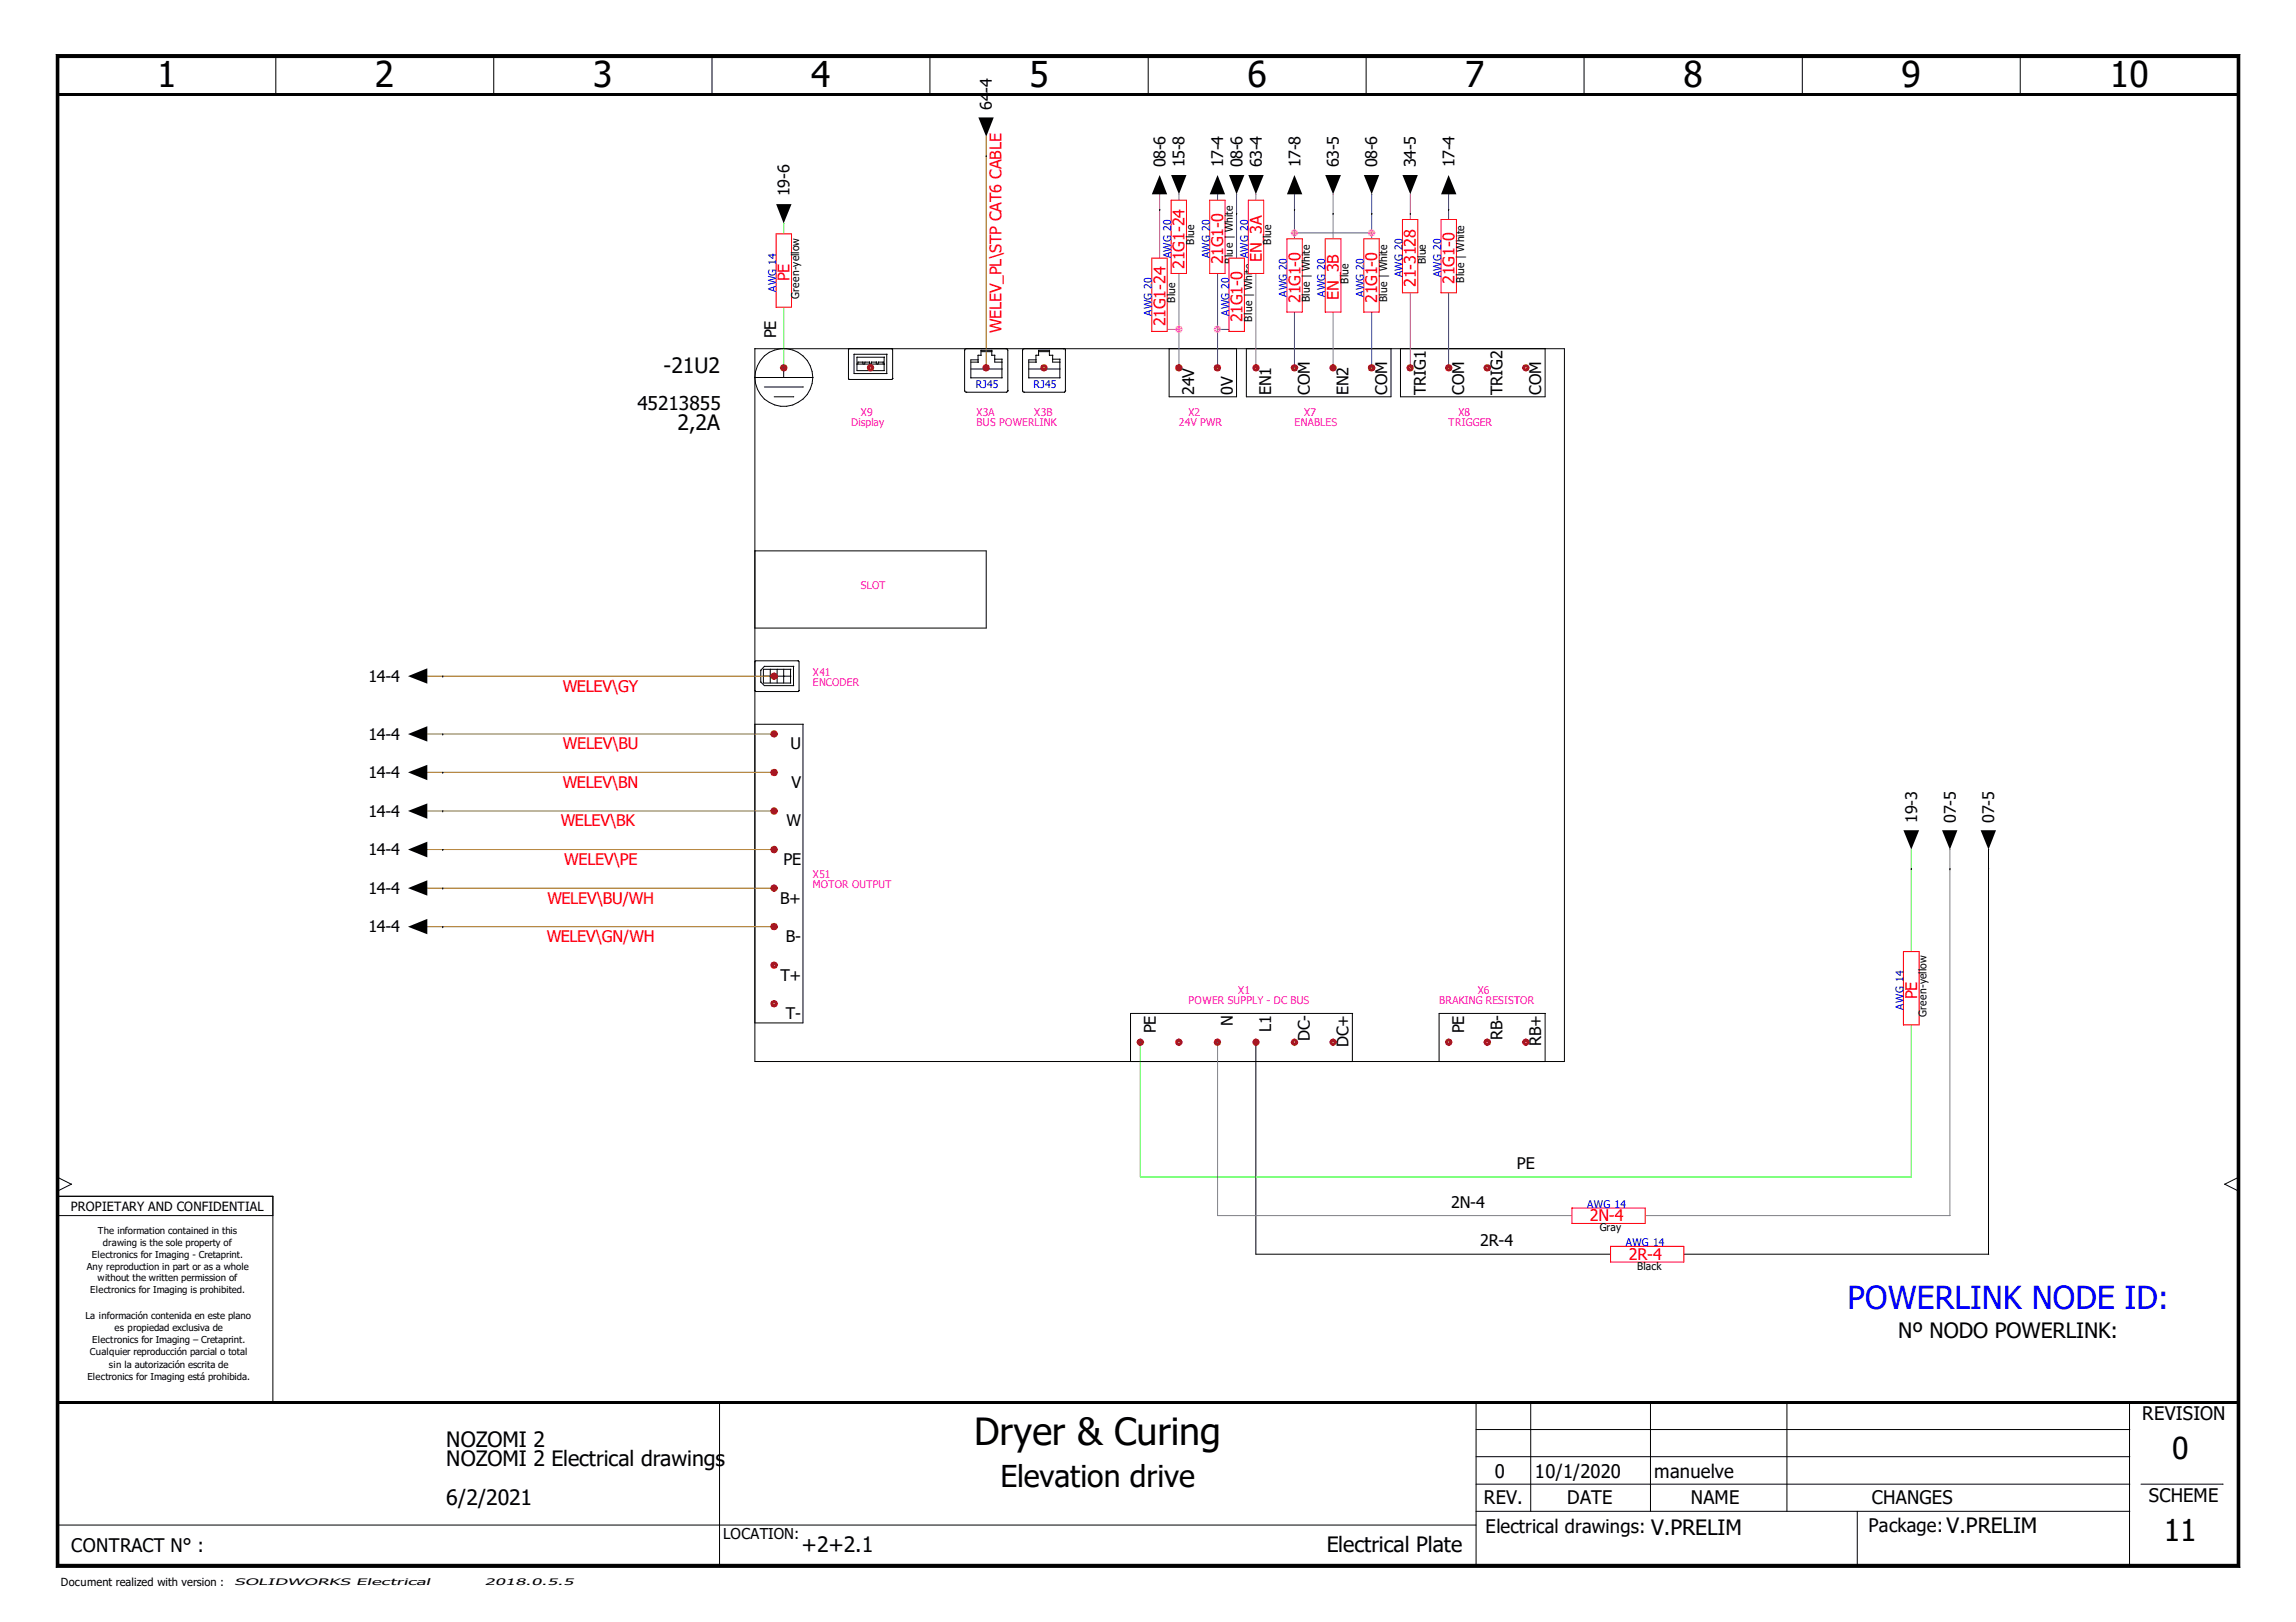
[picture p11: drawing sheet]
<svg xmlns="http://www.w3.org/2000/svg" width="297mm" height="210mm" viewBox="0 0 297 210" stroke-linecap="round" stroke-linejoin="round" font-family="sans-serif">
<defs><g id="words">
<text font-size="4.8" x="126" y="187">Dryer &amp; Curing</text>
<g font-size="4.6">
<text x="20.3" y="11.3">1</text>
<text x="48.5" y="11.3">2</text>
<text x="76.7" y="11.3">3</text>
<text x="104.9" y="11.3">4</text>
<text x="133.2" y="11.3">5</text>
<text x="161.4" y="11.3">6</text>
<text x="189.6" y="11.3">7</text>
<text x="217.8" y="11.3">8</text>
<text x="246" y="11.3">9</text>
<text x="273" y="11.3">10</text>
</g>
<text font-size="4.1" fill="#00f" x="239" y="169.5">POWERLINK NODE ID:</text>
<g font-size="3.9">
<text x="281" y="188.8">0</text>
<text x="129.5" y="192.4">Elevation drive</text>
<text x="279.9" y="199.4">11</text>
</g>
<g font-size="2.7">
<text x="85.8" y="48.2">-21U2</text>
<text x="87.7" y="55.7">2,2A</text>
<text x="245.6" y="173.1">Nº NODO POWERLINK:</text>
<text x="57.7" y="187.2">NOZOMI 2</text>
<text x="57.7" y="189.7">NOZOMI 2 Electrical drawings</text>
<text x="57.7" y="194.7">6/2/2021</text>
<text x="103.7" y="200.9">+2+2.1</text>
<text x="171.7" y="200.9">Electrical Plate</text>
</g>
<text font-size="2.5" x="82.5" y="53">45213855</text>
<g font-size="2.4">
<text x="277.2" y="183.8">REVISION</text>
<text x="193.4" y="191.3">0</text>
<text x="198.6" y="191.3">10/1/2020</text>
<text x="214" y="191.3">manuelve</text>
<text x="192" y="194.7">REV.</text>
<text x="202.7" y="194.7">DATE</text>
<text x="218.7" y="194.7">NAME</text>
<text x="242.1" y="194.7">CHANGES</text>
<text x="278" y="194.4">SCHEME</text>
<text x="9.2" y="200.9">CONTRACT N° :</text>
<text x="192.2" y="198.3">Electrical drawings: V.PRELIM</text>
<text x="241.7" y="198.2">Package:V.PRELIM</text>
</g>
<g font-size="2.1">
<text x="128.3" y="14.2" transform="rotate(-90 128.3 14.2)">64-4</text>
<text x="150.8" y="21.7" transform="rotate(-90 150.8 21.7)">08-6</text>
<text x="153.2" y="21.7" transform="rotate(-90 153.2 21.7)">15-8</text>
<text x="158.2" y="21.7" transform="rotate(-90 158.2 21.7)">17-4</text>
<text x="160.7" y="21.7" transform="rotate(-90 160.7 21.7)">08-6</text>
<text x="163.2" y="21.7" transform="rotate(-90 163.2 21.7)">63-4</text>
<text x="168.2" y="21.7" transform="rotate(-90 168.2 21.7)">17-8</text>
<text x="173.2" y="21.7" transform="rotate(-90 173.2 21.7)">63-5</text>
<text x="178.2" y="21.7" transform="rotate(-90 178.2 21.7)">08-6</text>
<text x="183.2" y="21.7" transform="rotate(-90 183.2 21.7)">34-5</text>
<text x="188.2" y="21.7" transform="rotate(-90 188.2 21.7)">17-4</text>
<text x="102.1" y="25.4" transform="rotate(-90 102.1 25.4)">19-6</text>
<text x="100.4" y="43.8" transform="rotate(-90 100.4 43.8)">PE</text>
<text x="154.5" y="51.1" transform="rotate(-90 154.5 51.1)">24V</text>
<text x="159.5" y="51.1" transform="rotate(-90 159.5 51.1)">0V</text>
<text x="164.5" y="51.1" transform="rotate(-90 164.5 51.1)">EN1</text>
<text x="169.5" y="51.1" transform="rotate(-90 169.5 51.1)">COM</text>
<text x="174.5" y="51.1" transform="rotate(-90 174.5 51.1)">EN2</text>
<text x="179.4" y="51.1" transform="rotate(-90 179.4 51.1)">COM</text>
<text x="184.4" y="51.1" transform="rotate(-90 184.4 51.1)">TRIG1</text>
<text x="189.4" y="51.1" transform="rotate(-90 189.4 51.1)">COM</text>
<text x="194.4" y="51.1" transform="rotate(-90 194.4 51.1)">TRIG2</text>
<text x="199.4" y="51.1" transform="rotate(-90 199.4 51.1)">COM</text>
<text x="47.7" y="88.3">14-4</text>
<text x="47.7" y="95.7">14-4</text>
<text x="47.7" y="100.7">14-4</text>
<text x="102.3" y="97">U</text>
<text x="102.4" y="102">V</text>
<text x="47.7" y="105.7">14-4</text>
<text x="101.8" y="106.9">W</text>
<text x="248" y="106.5" transform="rotate(-90 248 106.5)">19-3</text>
<text x="253" y="106.5" transform="rotate(-90 253 106.5)">07-5</text>
<text x="258" y="106.5" transform="rotate(-90 258 106.5)">07-5</text>
<text x="47.7" y="110.7">14-4</text>
<text x="101.3" y="111.9">PE</text>
<text x="47.7" y="115.7">14-4</text>
<text x="100.9" y="116.9">B+</text>
<text x="47.7" y="120.6">14-4</text>
<text x="101.7" y="121.9">B-</text>
<text x="101" y="126.9">T+</text>
<text x="101.7" y="131.9">T-</text>
<text x="149.5" y="133.7" transform="rotate(-90 149.5 133.7)">PE</text>
<text x="159.5" y="132.8" transform="rotate(-90 159.5 132.8)">N</text>
<text x="164.5" y="133.5" transform="rotate(-90 164.5 133.5)">L1</text>
<text x="169.5" y="134.7" transform="rotate(-90 169.5 134.7)">DC-</text>
<text x="174.5" y="135.5" transform="rotate(-90 174.5 135.5)">DC+</text>
<text x="189.4" y="133.7" transform="rotate(-90 189.4 133.7)">PE</text>
<text x="194.4" y="134.6" transform="rotate(-90 194.4 134.6)">RB-</text>
<text x="199.4" y="135.4" transform="rotate(-90 199.4 135.4)">RB+</text>
<text x="196.3" y="151.3">PE</text>
<text x="187.7" y="156.3">2N-4</text>
<text x="191.5" y="161.3">2R-4</text>
</g>
<g font-size="2.1" fill="#f00">
<text x="153.2" y="34.8" transform="rotate(-90 153.2 34.8)">21G1-24</text>
<text x="158.2" y="34.2" transform="rotate(-90 158.2 34.2)">21G1-0</text>
<text x="163.2" y="33.9" transform="rotate(-90 163.2 33.9)">EN_3A</text>
<text x="102.1" y="36.4" transform="rotate(-90 102.1 36.4)">PE</text>
<text x="160.7" y="41.7" transform="rotate(-90 160.7 41.7)">21G1-0</text>
<text x="168.2" y="39.2" transform="rotate(-90 168.2 39.2)">21G1-0</text>
<text x="173.2" y="38.9" transform="rotate(-90 173.2 38.9)">EN_3B</text>
<text x="178.2" y="39.2" transform="rotate(-90 178.2 39.2)">21G1-0</text>
<text x="183.2" y="37.1" transform="rotate(-90 183.2 37.1)">21-3128</text>
<text x="188.2" y="36.7" transform="rotate(-90 188.2 36.7)">21G1-0</text>
<text x="129.6" y="43.1" transform="rotate(-90 129.6 43.1)">WELEV_PL\STP CAT6 CABLE</text>
<text x="150.8" y="42.2" transform="rotate(-90 150.8 42.2)">21G1-24</text>
<text x="72.8" y="89.5">WELEV\GY</text>
<text x="72.8" y="102">WELEV\BN</text>
<text x="72.8" y="97">WELEV\BU</text>
<text x="72.6" y="106.9">WELEV\BK</text>
<text x="73" y="111.9">WELEV\PE</text>
<text x="70.8" y="116.9">WELEV\BU/WH</text>
<text x="70.7" y="121.9">WELEV\GN/WH</text>
<text x="248" y="129.3" transform="rotate(-90 248 129.3)">PE</text>
<text x="205.7" y="158.1">2N-4</text>
<text x="210.7" y="163.1">2R-4</text>
</g>
<text font-size="1.9" x="93.6" y="199.2">LOCATION:</text>
<text font-size="1.6" x="9.2" y="156.7">PROPIETARY AND CONFIDENTIAL</text>
<g font-size="1.4" fill="#00f">
<text x="151.5" y="33.4" transform="rotate(-90 151.5 33.4)">AWG 20</text>
<text x="156.5" y="33.4" transform="rotate(-90 156.5 33.4)">AWG 20</text>
<text x="161.5" y="33.4" transform="rotate(-90 161.5 33.4)">AWG 20</text>
<text x="181.4" y="35.9" transform="rotate(-90 181.4 35.9)">AWG 20</text>
<text x="186.4" y="35.9" transform="rotate(-90 186.4 35.9)">AWG 20</text>
<text x="100.4" y="37.8" transform="rotate(-90 100.4 37.8)">AWG 14</text>
<text x="149" y="40.9" transform="rotate(-90 149 40.9)">AWG 20</text>
<text x="159" y="40.9" transform="rotate(-90 159 40.9)">AWG 20</text>
<text x="166.5" y="38.4" transform="rotate(-90 166.5 38.4)">AWG 20</text>
<text x="171.4" y="38.4" transform="rotate(-90 171.4 38.4)">AWG 20</text>
<text x="176.4" y="38.4" transform="rotate(-90 176.4 38.4)">AWG 20</text>
<text x="126.2" y="50.2">RJ45</text>
<text x="133.7" y="50.2">RJ45</text>
<text x="246.2" y="130.6" transform="rotate(-90 246.2 130.6)">AWG 14</text>
<text x="205.4" y="156.3">AWG 14</text>
<text x="210.4" y="161.3">AWG 14</text>
</g>
<g font-size="1.4">
<text x="154.5" y="31.7" transform="rotate(-90 154.5 31.7)">Blue</text>
<text x="159.5" y="34.1" transform="rotate(-90 159.5 34.1)">Blue | White</text>
<text x="164.5" y="31.7" transform="rotate(-90 164.5 31.7)">Blue</text>
<text x="184.4" y="34.2" transform="rotate(-90 184.4 34.2)">Blue</text>
<text x="103.4" y="38.7" transform="rotate(-90 103.4 38.7)">Green-yellow</text>
<text x="152" y="39.2" transform="rotate(-90 152 39.2)">Blue</text>
<text x="162" y="41.6" transform="rotate(-90 162 41.6)">Blue | White</text>
<text x="169.5" y="39.1" transform="rotate(-90 169.5 39.1)">Blue | White</text>
<text x="174.5" y="36.7" transform="rotate(-90 174.5 36.7)">Blue</text>
<text x="179.4" y="39.1" transform="rotate(-90 179.4 39.1)">Blue | White</text>
<text x="189.4" y="36.6" transform="rotate(-90 189.4 36.6)">Blue | White</text>
<text x="249.3" y="131.6" transform="rotate(-90 249.3 131.6)">Green-yellow</text>
<text x="207" y="159.3">Gray</text>
<text x="211.8" y="164.3">Black</text>
<text x="7.9" y="205.2">Document realized with version :</text>
</g>
<g font-size="1.4" fill="#f0f">
<text x="111.4" y="53.8">X9</text>
<text x="126.3" y="53.8">X3A</text>
<text x="133.8" y="53.8">X3B</text>
<text x="153.8" y="53.8">X2</text>
<text x="168.7" y="53.8">X7</text>
<text x="188.7" y="53.8">X8</text>
<text x="110.1" y="55.1">Display</text>
<text x="126.3" y="55.1">BUS POWERLINK</text>
<text x="152.5" y="55.1">24V PWR</text>
<text x="167.5" y="55.1">ENABLES</text>
<text x="187.4" y="55.1">TRIGGER</text>
<text x="111.4" y="76.3">SLOT</text>
<text x="105.2" y="88.7">ENCODER</text>
<text x="105.2" y="87.5">X41</text>
<text x="105.2" y="113.7">X51</text>
<text x="105.2" y="114.9">MOTOR OUTPUT</text>
<text x="153.8" y="129.9">POWER SUPPLY - DC BUS</text>
<text x="160.2" y="128.7">X1</text>
<text x="186.2" y="129.9">BRAKING RESISTOR</text>
<text x="191.2" y="128.7">X6</text>
</g>
<g font-size="1.2">
<text x="12.7" y="159.7">The information contained in this</text>
<text x="13.3" y="161.2">drawing is the sole property of</text>
<text x="11.2" y="164.3">Any reproduction in part or as a whole</text>
<text x="11.7" y="167.4">Electronics for Imaging is prohibited.</text>
<text x="11.9" y="162.8">Electronics for Imaging - Cretaprint.</text>
<text x="12.6" y="165.8">without the written permission of</text>
<text x="11" y="170.7">La información contenida en este plano</text>
<text x="11.9" y="173.8">Electronics for Imaging – Cretaprint.</text>
<text x="14.8" y="172.3">es propiedad exclusiva de</text>
<text x="11.3" y="178.6">Electronics for Imaging está prohibida.</text>
<text x="11.6" y="175.4">Cualquier reproducción parcial o total</text>
<text x="14.1" y="177">sin la autorización escrita de</text>
<text x="30.3" y="205.1">SOLIDWORKS Electrical</text>
<text x="62.7" y="205.1">2018.0.5.5</text>
</g>
</g></defs>
<path d="M.1 0h296.8v209.8h-296.8z" fill="none" stroke="#fff" stroke-width=".13"/>
<g fill="none" stroke="#000" stroke-width=".13">
<path d="M7.3 7.1l.3 .4zM7.3 7.1h282.5zM7.3 7.1v195.7zM7.3 7.1h282.5v195.7h-282.5zM7.6 7.5h281.8zM7.6 7.5v194.9zM7.6 7.5h281.8v194.9h-281.8zM35.7 7.2v5M63.9 7.2v5M92.2 7.2l-.1 5M120.4 7.2l-.1 5M148.6 7.2l-.1 5"/>
<path d="M176.8 7.2l-.1 5M205 7.2l-.1 5M233.2 7.2v5M261.4 7.2v5M289.4 7.5v194.9zM289.8 7.1l-.4 .4zM289.8 7.1v195.7zM101.4 31.4h.1M127.6 20.2h.1M150 27.1h.1M152.5 27.6h.1M157.5 27.1h.1"/>
<path d="M160 27.6h.1M162.5 27.6h.1M167.5 27.1h.1M172.5 27.6h.1M177.5 27.6h.1M182.5 27.6h.1M187.4 27.1h.1M97.7 45.1h104.7v92.3h-104.7zM97.7 48.9h7.5M98.9 50.1h5M100.2 51.4h2.5M101 45.1a3.7 3.7 0 0 0-3.3 3.8"/>
<path d="M101.4 47.6v1.3M101.8 45.1a3.7 3.7 0 0 1 3.3 4 3.7 3.7 0 0 1-3.8 3.5 3.7 3.7 0 0 1-3.6-3.7M109.8 49h.1M109.8 45.1v4h5.6M109.8 45.3h.1M110.9 47.1h3.5M111.6 46.9v.2M111.7 46.9h-.7v.2M112.5 46.9v.2M112.5 46.9h-.6v.2M113.4 46.9v.2M113.4 46.9h-.7v.2"/>
<path d="M114.3 46.9v.2M114.3 46.9h-.7v.2M114.4 46.2v1.8M114.4 46.2h-3.5v1.8h3.5M114.7 45.8v2.5M114.8 45.8h-4.3v2.5h4.3M115.4 45.1l.1 3.9M115.5 49h.1M115.5 49l-.1 .1M124.8 50.6h.1M124.8 45.3h.1M124.8 45.3v5.3"/>
<path d="M124.8 50.6l.2 .2M125 50.8h5.3M125 45.1l-.2 .2M125.6 46.9h1M125.6 47.8h4.1M126.6 46.6h-1v2.3h4.1M126.9 45.5h1.5M127 46h-.5v.9M128.3 45.3v.7h.4M128.4 45.3h-1.5v.7M128.7 46.5h1M128.7 46v.9h1"/>
<path d="M129.6 46.5v2.4M130.3 45.1l.1 .2M130.4 45.3v5.3M130.4 50.5l-.2 .3M132.3 50.6h.1M132.3 50.6l.2 .2h5.2M132.3 45.3v5.3M132.3 45.3h.1M132.5 45.1l-.2 .2M133.1 46.9h1M133.1 47.8h4.1M134.1 46.6h-1v2.3h4.1"/>
<path d="M134.4 45.5h1.4M134.4 46h-.4v.9M135.8 45.3v.7h.4M135.8 45.3h-1.4v.7M136.2 46.5h1M136.2 46v.9h1M137.1 46.5v2.4M137.7 45.1l.1 .1 .1 5.4M137.9 50.5l-.2 .3M151.3 45.1v6.3h8.7v-6.3M161.2 45.1v6.3h18.8v-6.3M181.2 45.1v6.3h18.7v-6.3"/>
<path d="M97.7 71.3h29.9v10h-29.9M57.3 95h.1M57.3 99.9h.1M57.3 87.5h.1M97.7 93.7h6.2M97.7 89.4l.1 .1h5.5M98.4 88.3l.5 .4h3.8M98.4 86.7v1.6M98.4 86.7h.1M98.4 88.3h.1M98.8 87.5h3.5M99.6 86.6v1.8"/>
<path d="M100.5 86.6v1.8M101.4 86.6v1.8M102.3 86.6v1.8M102.3 86.6h-3.5v1.8h3.5M102.7 86.2v2.5M102.7 86.2h-3.8l-.5 .5M103.2 85.5l.2 .1v3.8M103.3 85.5h-5.5l-.1 .1M103.4 89.4h.1M103.4 89.4l-.2 .1M103.9 93.7v38.7h-6.2M57.3 104.9h.1"/>
<path d="M57.3 109.9h.1M57.3 114.9h.1M57.3 119.9h.1M247.3 112.4h.1M252.3 112.4h.1M257.3 112.4h.1M257.3 109.9v52.4M162.5 134.9v27.4h94.8M175 131.1v6.3M175 131.1h-28.7v6.3M199.9 131.1v6.3M199.9 131.1h-13.7v6.3"/>
<path d="M7.4 152.4l1.8 .8M7.4 154.8h27.9v26.7h-27.9zM7.4 157.3h27.9M9.2 153.2l-1.7 .9M9.2 153.2h.1M287.8 153.2l1.8 .9M287.8 153.2h.1M289.6 152.4l-1.8 .8M7.4 197.4h183.6M93.1 181.5v21.1M191 195.6h84.5M191 192.1h84.5"/>
<path d="M191 188.5h84.5M191 185h84.5M191 181.5v21.1M198.1 181.5l-.1 14.1M213.6 181.5l-.1 14.1M231.2 181.5v14.1M240.3 195.6v7M275.5 181.5v21.1M277 192.1h10.6M7.3 202.8h282.5zM7.6 202.4l-.3 .4zM7.6 202.4h281.8z"/>
<path d="M289.4 202.4l.4 .4z"/>
</g>
<path d="M7.3 7.3h282.5M7.3 202.6h282.5" fill="none" stroke="#000" stroke-width=".38"/>
<g fill="#000">
<path d="M7.3 7.1l.3 .4zM289.8 7.1l-.4 .4zM7.6 202.4l-.3 .4zM289.4 202.4l.4 .4z"/>
<path d="M126.6 15.2h2l-1 2.5z" fill-rule="evenodd"/>
<path d="M100.4 26.4h2l-1 2.5z" fill-rule="evenodd"/>
<path d="M150 22.6l1 2.5h-2z" fill-rule="evenodd"/>
<path d="M151.5 22.6h2l-1 2.5z" fill-rule="evenodd"/>
<path d="M157.5 22.6l1 2.5h-2z" fill-rule="evenodd"/>
<path d="M159 22.6h2l-1 2.5z" fill-rule="evenodd"/>
<path d="M161.5 22.6h2l-1 2.5z" fill-rule="evenodd"/>
<path d="M167.5 22.6l1 2.5h-2z" fill-rule="evenodd"/>
<path d="M171.4 22.6h2.1l-1 2.5z" fill-rule="evenodd"/>
<path d="M176.4 22.6h2l-.9 2.5z" fill-rule="evenodd"/>
<path d="M181.4 22.6h2l-.9 2.5z" fill-rule="evenodd"/>
<path d="M187.4 22.6l1 2.5h-2z" fill-rule="evenodd"/>
<path d="M52.8 95l2.5-1v2z" fill-rule="evenodd"/>
<path d="M52.8 87.5l2.5-1v2z" fill-rule="evenodd"/>
<path d="M52.8 99.9l2.5-.9v2z" fill-rule="evenodd"/>
<path d="M52.8 104.9l2.5-.9v2z" fill-rule="evenodd"/>
<path d="M52.8 109.9l2.5-1v2.1z" fill-rule="evenodd"/>
<path d="M52.8 114.9l2.5-1v2z" fill-rule="evenodd"/>
<path d="M246.2 107.4h2.1l-1 2.5z" fill-rule="evenodd"/>
<path d="M251.2 107.4h2l-.9 2.5z" fill-rule="evenodd"/>
<path d="M256.2 107.4h2l-.9 2.5z" fill-rule="evenodd"/>
<path d="M52.8 119.9l2.5-1v2z" fill-rule="evenodd"/>
</g>
<path d="M7.4 7.1v195.7M7.4 12.2h282.2M289.6 7.1v195.7M7.4 181.5h282.2" fill="none" stroke="#000" stroke-width=".34"/>
<path d="M157.6 25.1l-.1 22.5M160 25.1v17.5M167.5 30.1h10M167.5 25.1v22.5M177.5 25.1v22.5M187.4 25.1v22.5M157.5 42.6h2.5" fill="none" stroke="#3f5f7f" stroke-width=".13"/>
<path d="M150.1 25.1l-.1 17.5h2.6M152.6 25.1l-.1 22.5M162.5 25.1v22.5M172.5 25.1v22.5M182.5 25.1v22.5" fill="none" stroke="#a552a5" stroke-width=".13"/>
<path d="M127.6 17.7v29.9M55.3 95h44.9M55.3 99.9h44.9M55.3 87.5h44.9M55.3 104.9h44.9M55.3 109.9h44.9M55.3 114.9h44.9M55.3 119.9h44.9" fill="none" stroke="#a57b00" stroke-width=".13"/>
<path d="M101.4 28.9v18.7M247.3 109.9v42.4M147.6 134.9l-.1 17.4h99.8" fill="none" stroke="#0f0" stroke-width=".13"/>
<path d="M252.3 109.9v47.4M157.6 134.9l-.1 22.4h94.8" fill="none" stroke="#808080" stroke-width=".13"/>
<path d="M100.4 30.3h2v9.5h-2z" fill-rule="evenodd" fill="#fff"/>
<path d="M100.4 30.3h2v9.5h-2z" fill="none" stroke="#f00" stroke-width=".13"/>
<path d="M246.2 123.1h2.1v9.5h-2.1z" fill-rule="evenodd" fill="#fff"/>
<path d="M246.2 123.1h2.1v9.5h-2.1z" fill="none" stroke="#f00" stroke-width=".13"/>
<path d="M149 33.4h2v9.5h-2z" fill-rule="evenodd" fill="#fff"/>
<path d="M149 33.4h2v9.5h-2z" fill="none" stroke="#f00" stroke-width=".13"/>
<path d="M151.5 25.9h2v9.5h-2z" fill-rule="evenodd" fill="#fff"/>
<path d="M151.5 25.9h2v9.5h-2z" fill="none" stroke="#f00" stroke-width=".13"/>
<path d="M208.4 161.3h9.4v2h-9.4z" fill-rule="evenodd" fill="#fff"/>
<path d="M208.4 161.3h9.4v2h-9.4z" fill="none" stroke="#f00" stroke-width=".13"/>
<path d="M203.4 156.3h9.4v2h-9.4z" fill-rule="evenodd" fill="#fff"/>
<path d="M203.4 156.3h9.4v2h-9.4z" fill="none" stroke="#f00" stroke-width=".13"/>
<path d="M156.5 25.9h2v9.5h-2z" fill-rule="evenodd" fill="#fff"/>
<path d="M156.5 25.9h2v9.5h-2z" fill="none" stroke="#f00" stroke-width=".13"/>
<path d="M159 33.4h2v9.5h-2z" fill-rule="evenodd" fill="#fff"/>
<path d="M159 33.4h2v9.5h-2z" fill="none" stroke="#f00" stroke-width=".13"/>
<path d="M166.5 30.9h2v9.5h-2z" fill-rule="evenodd" fill="#fff"/>
<path d="M166.5 30.9h2v9.5h-2z" fill="none" stroke="#f00" stroke-width=".13"/>
<path d="M176.4 30.9h2v9.5h-2z" fill-rule="evenodd" fill="#fff"/>
<path d="M176.4 30.9h2v9.5h-2z" fill="none" stroke="#f00" stroke-width=".13"/>
<path d="M181.4 28.4h2v9.5h-2z" fill-rule="evenodd" fill="#fff"/>
<path d="M181.4 28.4h2v9.5h-2z" fill="none" stroke="#f00" stroke-width=".13"/>
<path d="M161.5 25.9h2v9.5h-2z" fill-rule="evenodd" fill="#fff"/>
<path d="M161.5 25.9h2v9.5h-2z" fill="none" stroke="#f00" stroke-width=".13"/>
<path d="M171.4 30.9h2.1v9.5h-2.1z" fill-rule="evenodd" fill="#fff"/>
<path d="M171.4 30.9h2.1v9.5h-2.1z" fill="none" stroke="#f00" stroke-width=".13"/>
<path d="M186.4 28.4h2v9.5h-2z" fill-rule="evenodd" fill="#fff"/>
<path d="M186.4 28.4h2v9.5h-2z" fill="none" stroke="#f00" stroke-width=".13"/>
<g fill="#a50000">
<path d="M197.1 47.2l.3 .4h-.5z"/>
<path d="M192.1 47.2l.3 .4h-.5z"/>
<path d="M187.1 47.2l.3 .4h-.5z"/>
<path d="M187.4 47.6v.5l-.3-.1z"/>
<path d="M182.5 47.1l.3 .1-.3 .4z"/>
<path d="M182.1 47.2l.3 .4h-.5z"/>
<path d="M177.1 47.2l.3 .4h-.5z"/>
<path d="M197.4 134.8l.3-.3 .2 .4z" fill-rule="evenodd"/>
<path d="M197.4 134.4l.3 .1-.3 .3z" fill-rule="evenodd"/>
<path d="M197.1 134.5l.3-.1v.4z" fill-rule="evenodd"/>
<path d="M197.1 134.5l.3 .4h-.5z" fill-rule="evenodd"/>
<path d="M196.9 134.9h.5l-.3 .3z" fill-rule="evenodd"/>
<path d="M197.4 134.9v.5l-.3-.2z" fill-rule="evenodd"/>
<path d="M197.4 134.9l.3 .3-.3 .2z" fill-rule="evenodd"/>
<path d="M197.4 134.9h.5l-.2 .3z" fill-rule="evenodd"/>
<path d="M197.7 47.2l.2 .4h-.5z" fill-rule="evenodd"/>
<path d="M197.4 47.1l.3 .1-.3 .4z" fill-rule="evenodd"/>
<path d="M197.1 47.2l.3-.1v.4z" fill-rule="evenodd"/>
<path d="M196.9 47.6h.5l-.3 .4z" fill-rule="evenodd"/>
<path d="M197.4 47.6v.5l-.3-.1z" fill-rule="evenodd"/>
<path d="M197.4 47.7l.3 .3-.3 .1z" fill-rule="evenodd"/>
<path d="M197.4 47.6h.5l-.2 .4z" fill-rule="evenodd"/>
<path d="M192.4 134.8l.4-.3 .1 .4z" fill-rule="evenodd"/>
<path d="M192.4 134.4l.4 .1-.4 .3z" fill-rule="evenodd"/>
<path d="M192.1 134.5l.3-.1v.4z" fill-rule="evenodd"/>
<path d="M192.1 134.5l.3 .4h-.5z" fill-rule="evenodd"/>
<path d="M191.9 134.9h.5l-.3 .3z" fill-rule="evenodd"/>
<path d="M192.4 134.9v.5l-.3-.2z" fill-rule="evenodd"/>
<path d="M192.4 134.9l.4 .3-.4 .2z" fill-rule="evenodd"/>
<path d="M192.4 134.9h.5l-.1 .3z" fill-rule="evenodd"/>
<path d="M192.8 47.2l.1 .4h-.5z" fill-rule="evenodd"/>
<path d="M192.4 47.1l.4 .1-.4 .4z" fill-rule="evenodd"/>
<path d="M192.1 47.2l.3-.1v.5z" fill-rule="evenodd"/>
<path d="M191.9 47.6h.5l-.3 .4z" fill-rule="evenodd"/>
<path d="M192.4 47.6v.5l-.3-.1z" fill-rule="evenodd"/>
<path d="M192.4 47.7l.4 .3-.4 .1z" fill-rule="evenodd"/>
<path d="M192.4 47.6h.5l-.1 .4z" fill-rule="evenodd"/>
<path d="M187.4 134.8l.4-.3 .1 .4z" fill-rule="evenodd"/>
<path d="M187.4 134.4l.4 .1-.4 .3z" fill-rule="evenodd"/>
<path d="M187.1 134.5l.3-.1v.4z" fill-rule="evenodd"/>
<path d="M187.1 134.5l.3 .3-.5 .1z" fill-rule="evenodd"/>
<path d="M186.9 134.9h.5l-.3 .3z" fill-rule="evenodd"/>
<path d="M187.1 135.2l.3-.3v.5z" fill-rule="evenodd"/>
<path d="M187.4 134.9l.4 .3-.4 .2z" fill-rule="evenodd"/>
<path d="M187.5 134.9h.4l-.1 .3z" fill-rule="evenodd"/>
<path d="M187.8 47.2l.1 .4h-.5z" fill-rule="evenodd"/>
<path d="M187.4 47.1l.4 .1-.4 .4z" fill-rule="evenodd"/>
<path d="M187.1 47.2l.3-.1v.5z" fill-rule="evenodd"/>
<path d="M186.9 47.6h.5l-.3 .4z" fill-rule="evenodd"/>
<path d="M187.4 47.7l.4 .3-.4 .1z" fill-rule="evenodd"/>
<path d="M187.4 47.6h.5l-.1 .4z" fill-rule="evenodd"/>
<path d="M182.5 47.6l.3-.4 .1 .4z" fill-rule="evenodd"/>
<path d="M182.1 47.2l.4-.1v.4z" fill-rule="evenodd"/>
<path d="M181.9 47.6h.5l-.3 .4z" fill-rule="evenodd"/>
<path d="M182.4 47.6l.1 .5-.4-.1z" fill-rule="evenodd"/>
<path d="M182.5 47.6l.3 .4-.3 .1z" fill-rule="evenodd"/>
<path d="M182.5 47.6h.4l-.1 .4z" fill-rule="evenodd"/>
<path d="M177.8 47.2l.2 .4h-.5z" fill-rule="evenodd"/>
<path d="M177.5 47.1l.3 .1-.3 .4z" fill-rule="evenodd"/>
<path d="M177.1 47.2l.4-.1v.4z" fill-rule="evenodd"/>
<path d="M176.9 47.6h.5l-.3 .4z" fill-rule="evenodd"/>
<path d="M177.4 47.6l.1 .5-.4-.1z" fill-rule="evenodd"/>
<path d="M177.5 47.7l.3 .3-.3 .1z" fill-rule="evenodd"/>
<path d="M177.5 47.6h.5l-.2 .4z" fill-rule="evenodd"/>
</g>
<g fill="#ff7fdf">
<path d="M177.5 30.1l.3-.3 .2 .3z" fill-rule="evenodd"/>
<path d="M177.5 29.6l.3 .2-.3 .3z" fill-rule="evenodd"/>
<path d="M177.1 29.8l.4-.2v.5z" fill-rule="evenodd"/>
<path d="M177.1 29.8l.3 .3h-.5z" fill-rule="evenodd"/>
<path d="M176.9 30.1l.5 .1-.3 .3z" fill-rule="evenodd"/>
<path d="M177.1 30.5l.4-.3v.4z" fill-rule="evenodd"/>
<path d="M177.5 30.2l.3 .3-.3 .1z" fill-rule="evenodd"/>
<path d="M177.5 30.1h.5l-.2 .4z" fill-rule="evenodd"/>
</g>
<g fill="#a50000">
<path d="M172.1 47.2l.3 .4h-.4z"/>
<path d="M167.1 47.2l.3 .4h-.4z"/>
<path d="M172.5 134.8l.3-.3 .2 .4z" fill-rule="evenodd"/>
<path d="M172.5 134.4l.3 .1-.3 .3z" fill-rule="evenodd"/>
<path d="M172.1 134.5l.4-.1v.4z" fill-rule="evenodd"/>
<path d="M172.1 134.5l.3 .4h-.4z" fill-rule="evenodd"/>
<path d="M172 134.9h.4l-.3 .3z" fill-rule="evenodd"/>
<path d="M172.4 134.9l.1 .5-.4-.2z" fill-rule="evenodd"/>
<path d="M172.5 134.9l.3 .3-.3 .2z" fill-rule="evenodd"/>
<path d="M172.5 134.9h.5l-.2 .3z" fill-rule="evenodd"/>
<path d="M172.8 47.2l.2 .4h-.5z" fill-rule="evenodd"/>
<path d="M172.5 47.1l.3 .1-.3 .4z" fill-rule="evenodd"/>
<path d="M172.1 47.2l.4-.1v.4z" fill-rule="evenodd"/>
<path d="M172 47.6h.4l-.3 .4z" fill-rule="evenodd"/>
<path d="M172.4 47.6l.1 .5-.4-.1z" fill-rule="evenodd"/>
<path d="M172.5 47.7l.3 .3-.3 .1z" fill-rule="evenodd"/>
<path d="M172.5 47.6h.5l-.2 .4z" fill-rule="evenodd"/>
<path d="M167.5 134.8l.3-.3 .2 .4z" fill-rule="evenodd"/>
<path d="M167.5 134.4l.3 .1-.3 .3z" fill-rule="evenodd"/>
<path d="M167.1 134.5l.4-.1v.4z" fill-rule="evenodd"/>
<path d="M167.1 134.5l.3 .4h-.4z" fill-rule="evenodd"/>
<path d="M167 134.9h.4l-.3 .3z" fill-rule="evenodd"/>
<path d="M167.4 134.9l.1 .5-.4-.2z" fill-rule="evenodd"/>
<path d="M167.5 134.9l.3 .3-.3 .2z" fill-rule="evenodd"/>
<path d="M167.5 134.9h.5l-.2 .3z" fill-rule="evenodd"/>
<path d="M167.8 47.2l.2 .4h-.5z" fill-rule="evenodd"/>
<path d="M167.5 47.1l.3 .1-.3 .4z" fill-rule="evenodd"/>
<path d="M167.1 47.2l.4-.1-.1 .5z" fill-rule="evenodd"/>
<path d="M167 47.6h.4l-.3 .4z" fill-rule="evenodd"/>
<path d="M167.4 47.6l.1 .5-.4-.1z" fill-rule="evenodd"/>
<path d="M167.5 47.7l.3 .3-.3 .1z" fill-rule="evenodd"/>
<path d="M167.5 47.6h.5l-.2 .4z" fill-rule="evenodd"/>
</g>
<g fill="#ff7fdf">
<path d="M167.5 30.1l.3-.3 .2 .3z" fill-rule="evenodd"/>
<path d="M167.5 29.6l.3 .2-.3 .3z" fill-rule="evenodd"/>
<path d="M167.1 29.8l.4-.2v.5z" fill-rule="evenodd"/>
<path d="M167.1 29.8l.3 .3h-.4z" fill-rule="evenodd"/>
<path d="M167 30.1l.4 .1-.3 .3z" fill-rule="evenodd"/>
<path d="M167.4 30.2l.1 .4-.4-.1z" fill-rule="evenodd"/>
<path d="M167.5 30.2l.3 .3-.3 .1z" fill-rule="evenodd"/>
<path d="M167.5 30.1h.5l-.2 .4z" fill-rule="evenodd"/>
</g>
<g fill="#a50000">
<path d="M162.1 47.2l.4 .4h-.5z"/>
<path d="M162.5 47.6v.5l-.4-.1z"/>
<path d="M157.5 47.1l.4 .1-.4 .4z"/>
<path d="M157.1 47.2l.4 .4h-.5z"/>
<path d="M162.5 134.8l.4-.3 .1 .4z" fill-rule="evenodd"/>
<path d="M162.5 134.4l.4 .1-.4 .3z" fill-rule="evenodd"/>
<path d="M162.1 134.5l.4-.1v.4z" fill-rule="evenodd"/>
<path d="M162.1 134.5l.4 .3-.5 .1z" fill-rule="evenodd"/>
<path d="M162 134.9h.5l-.4 .3z" fill-rule="evenodd"/>
<path d="M162.1 135.2l.4-.3v.5z" fill-rule="evenodd"/>
<path d="M162.5 134.9l.4 .3-.4 .2z" fill-rule="evenodd"/>
<path d="M162.6 134.9h.4l-.1 .3z" fill-rule="evenodd"/>
<path d="M162.5 47.6l.4-.4 .1 .4z" fill-rule="evenodd"/>
<path d="M162.5 47.1l.4 .1-.4 .4z" fill-rule="evenodd"/>
<path d="M162.1 47.2l.4-.1v.5z" fill-rule="evenodd"/>
<path d="M162 47.6h.5l-.4 .4z" fill-rule="evenodd"/>
<path d="M162.5 47.7l.4 .3-.4 .1z" fill-rule="evenodd"/>
<path d="M162.5 47.6h.5l-.1 .4z" fill-rule="evenodd"/>
<path d="M157.5 134.8l.4-.3 .1 .4z" fill-rule="evenodd"/>
<path d="M157.5 134.4l.4 .1-.4 .3z" fill-rule="evenodd"/>
<path d="M157.1 134.5l.4-.1v.4z" fill-rule="evenodd"/>
<path d="M157.1 134.5l.4 .3-.5 .1z" fill-rule="evenodd"/>
<path d="M157 134.9h.5l-.4 .3z" fill-rule="evenodd"/>
<path d="M157.1 135.2l.4-.3v.5z" fill-rule="evenodd"/>
<path d="M157.5 134.9l.4 .3-.4 .2z" fill-rule="evenodd"/>
<path d="M157.6 134.9h.4l-.1 .3z" fill-rule="evenodd"/>
<path d="M157.9 47.2l.1 .4h-.5z" fill-rule="evenodd"/>
<path d="M157.1 47.2l.4-.1v.4z" fill-rule="evenodd"/>
<path d="M157 47.6h.5l-.4 .4z" fill-rule="evenodd"/>
<path d="M157.5 47.6v.5l-.4-.1z" fill-rule="evenodd"/>
<path d="M157.5 47.6l.4 .4-.4 .1z" fill-rule="evenodd"/>
<path d="M157.5 47.6h.5l-.1 .4z" fill-rule="evenodd"/>
</g>
<g fill="#ff7fdf">
<path d="M157.5 42.1l.4 .1-.4 .4z"/>
<path d="M157.5 42.6l.4-.4 .1 .4z" fill-rule="evenodd"/>
<path d="M157.1 42.2l.4-.1v.4z" fill-rule="evenodd"/>
<path d="M157.1 42.2l.3 .4h-.4z" fill-rule="evenodd"/>
<path d="M157 42.6l.5 .1-.4 .3z" fill-rule="evenodd"/>
<path d="M157.1 43l.4-.3v.4z" fill-rule="evenodd"/>
<path d="M157.5 42.7l.4 .3-.4 .1z" fill-rule="evenodd"/>
<path d="M157.5 42.7l.5-.1-.1 .4z" fill-rule="evenodd"/>
</g>
<g fill="#a50000">
<path d="M152.1 47.2l.4 .4h-.5z"/>
<path d="M152.6 134.8l.3-.3 .1 .4z" fill-rule="evenodd"/>
<path d="M152.5 134.4l.4 .1-.3 .3z" fill-rule="evenodd"/>
<path d="M152.1 134.5l.4-.1v.4z" fill-rule="evenodd"/>
<path d="M152.1 134.5l.4 .4h-.5z" fill-rule="evenodd"/>
<path d="M152 134.9h.5l-.4 .3z" fill-rule="evenodd"/>
<path d="M152.1 135.2l.4-.3v.5z" fill-rule="evenodd"/>
<path d="M152.5 134.9l.4 .3-.4 .2z" fill-rule="evenodd"/>
<path d="M152.6 134.9h.4l-.1 .3z" fill-rule="evenodd"/>
<path d="M152.9 47.2l.1 .4h-.4z" fill-rule="evenodd"/>
<path d="M152.5 47.1l.4 .1-.3 .4z" fill-rule="evenodd"/>
<path d="M152.1 47.2l.4-.1v.4z" fill-rule="evenodd"/>
<path d="M152 47.6h.5l-.4 .4z" fill-rule="evenodd"/>
<path d="M152.5 47.6v.5l-.4-.1z" fill-rule="evenodd"/>
<path d="M152.5 47.7l.4 .3-.4 .1z" fill-rule="evenodd"/>
<path d="M152.6 47.6h.4l-.1 .4z" fill-rule="evenodd"/>
</g>
<g fill="#ff7fdf">
<path d="M152.9 42.2l.1 .4h-.4z" fill-rule="evenodd"/>
<path d="M152.5 42.1l.4 .1-.3 .4z" fill-rule="evenodd"/>
<path d="M152.1 42.2l.4-.1v.4z" fill-rule="evenodd"/>
<path d="M152.1 42.2l.4 .4h-.5z" fill-rule="evenodd"/>
<path d="M152 42.6l.5 .1-.4 .3z" fill-rule="evenodd"/>
<path d="M152.1 43l.4-.3v.4z" fill-rule="evenodd"/>
<path d="M152.5 42.7l.4 .3-.4 .1z" fill-rule="evenodd"/>
<path d="M152.6 42.6h.4l-.1 .4z" fill-rule="evenodd"/>
</g>
<g fill="#a50000">
<path d="M134.7 47.2l.3 .4h-.4z"/>
<path d="M135 47.6v.5l-.3-.1z"/>
<path d="M127.2 47.2l.3 .4h-.4z"/>
<path d="M112.3 47.2l.3 .4h-.5z"/>
<path d="M101 47.2l.3 .4h-.4z"/>
<path d="M99.8 124.5l.3 .4h-.5z"/>
<path d="M99.8 99.6l.3 .3h-.5z"/>
<path d="M100.2 95h.5l-.2 .3z"/>
<path d="M147.6 134.8l.3-.3 .1 .4z" fill-rule="evenodd"/>
<path d="M147.5 134.4l.4 .1-.3 .3z" fill-rule="evenodd"/>
<path d="M147.2 134.5l.3-.1v.4z" fill-rule="evenodd"/>
<path d="M147.2 134.5l.3 .4h-.5z" fill-rule="evenodd"/>
<path d="M147 134.9h.5l-.3 .3z" fill-rule="evenodd"/>
<path d="M147.5 134.9v.5l-.3-.2z" fill-rule="evenodd"/>
<path d="M147.5 134.9l.4 .3-.4 .2z" fill-rule="evenodd"/>
<path d="M147.6 134.9h.4l-.1 .3z" fill-rule="evenodd"/>
<path d="M135.4 47.2l.1 .4h-.4z" fill-rule="evenodd"/>
<path d="M135 47.1l.4 .1-.3 .4z" fill-rule="evenodd"/>
<path d="M134.7 47.2l.3-.1v.5z" fill-rule="evenodd"/>
<path d="M134.6 47.6h.4l-.3 .4z" fill-rule="evenodd"/>
<path d="M135 47.7l.4 .3-.4 .1z" fill-rule="evenodd"/>
<path d="M135.1 47.6h.4l-.1 .4z" fill-rule="evenodd"/>
<path d="M127.9 47.2l.2 .4h-.5z" fill-rule="evenodd"/>
<path d="M127.6 47.1l.3 .1-.3 .4z" fill-rule="evenodd"/>
<path d="M127.2 47.2l.4-.1v.4z" fill-rule="evenodd"/>
<path d="M127.1 47.6h.4l-.3 .4z" fill-rule="evenodd"/>
<path d="M127.5 47.6l.1 .5-.4-.1z" fill-rule="evenodd"/>
<path d="M127.6 47.7l.3 .3-.3 .1z" fill-rule="evenodd"/>
<path d="M127.6 47.6h.5l-.2 .4z" fill-rule="evenodd"/>
<path d="M112.6 47.6l.4-.4 .1 .4z" fill-rule="evenodd"/>
<path d="M112.6 47.1l.4 .1-.4 .4z" fill-rule="evenodd"/>
<path d="M112.3 47.2l.3-.1v.5z" fill-rule="evenodd"/>
<path d="M112.1 47.6h.5l-.3 .4z" fill-rule="evenodd"/>
<path d="M112.6 47.6v.5l-.3-.1z" fill-rule="evenodd"/>
<path d="M112.6 47.7l.4 .3-.4 .1z" fill-rule="evenodd"/>
<path d="M112.6 47.6h.5l-.1 .4z" fill-rule="evenodd"/>
<path d="M101.4 47.6l.4-.4 .1 .4z" fill-rule="evenodd"/>
<path d="M101.4 47.1l.4 .1-.4 .4z" fill-rule="evenodd"/>
<path d="M101 47.2l.4-.1-.1 .5z" fill-rule="evenodd"/>
<path d="M100.9 47.6h.4l-.3 .4z" fill-rule="evenodd"/>
<path d="M101.3 47.6l.1 .5-.4-.1z" fill-rule="evenodd"/>
<path d="M101.4 47.7l.4 .3-.4 .1z" fill-rule="evenodd"/>
<path d="M101.4 47.6h.5l-.1 .4z" fill-rule="evenodd"/>
<path d="M100.2 129.8l.3-.3 .2 .4z" fill-rule="evenodd"/>
<path d="M100.2 129.4l.3 .1-.3 .3z" fill-rule="evenodd"/>
<path d="M99.8 129.5l.4-.1v.4z" fill-rule="evenodd"/>
<path d="M99.8 129.5l.3 .4h-.5z" fill-rule="evenodd"/>
<path d="M99.6 129.9h.5l-.3 .4z" fill-rule="evenodd"/>
<path d="M100.1 129.9l.1 .5-.4-.1z" fill-rule="evenodd"/>
<path d="M100.2 129.9l.3 .4-.3 .1z" fill-rule="evenodd"/>
<path d="M100.2 129.9h.5l-.2 .4z" fill-rule="evenodd"/>
<path d="M100.5 124.5l.2 .4h-.5z" fill-rule="evenodd"/>
<path d="M100.2 124.4l.3 .1-.3 .4z" fill-rule="evenodd"/>
<path d="M99.8 124.5l.4-.1v.4z" fill-rule="evenodd"/>
<path d="M99.6 124.9h.5l-.3 .4z" fill-rule="evenodd"/>
<path d="M100.1 124.9l.1 .5-.4-.1z" fill-rule="evenodd"/>
<path d="M100.2 125l.3 .3-.3 .1z" fill-rule="evenodd"/>
<path d="M100.2 124.9h.5l-.2 .4z" fill-rule="evenodd"/>
<path d="M100.5 119.5l.2 .4h-.5z" fill-rule="evenodd"/>
<path d="M100.2 119.4l.3 .1-.3 .4z" fill-rule="evenodd"/>
<path d="M99.8 119.5l.4-.1v.4z" fill-rule="evenodd"/>
<path d="M99.8 119.5l.3 .4h-.5z" fill-rule="evenodd"/>
<path d="M99.6 119.9l.5 .1-.3 .3z" fill-rule="evenodd"/>
<path d="M99.8 120.3l.4-.3v.4z" fill-rule="evenodd"/>
<path d="M100.2 120l.3 .3-.3 .1z" fill-rule="evenodd"/>
<path d="M100.2 119.9h.5l-.2 .4z" fill-rule="evenodd"/>
<path d="M100.2 114.9l.3-.3 .2 .3z" fill-rule="evenodd"/>
<path d="M100.2 114.4l.3 .2-.3 .3z" fill-rule="evenodd"/>
<path d="M99.8 114.6l.4-.2v.5z" fill-rule="evenodd"/>
<path d="M99.8 114.6l.3 .3h-.5z" fill-rule="evenodd"/>
<path d="M99.6 114.9l.5 .1-.3 .3z" fill-rule="evenodd"/>
<path d="M99.8 115.3l.4-.3v.4z" fill-rule="evenodd"/>
<path d="M100.2 115l.3 .3-.3 .1z" fill-rule="evenodd"/>
<path d="M100.2 114.9h.5l-.2 .4z" fill-rule="evenodd"/>
<path d="M100.2 109.9l.3-.3 .2 .3z" fill-rule="evenodd"/>
<path d="M100.2 109.4l.3 .2-.3 .3z" fill-rule="evenodd"/>
<path d="M99.8 109.6l.4-.2v.5z" fill-rule="evenodd"/>
<path d="M99.8 109.6l.3 .3h-.5z" fill-rule="evenodd"/>
<path d="M99.6 109.9l.5 .1-.3 .3z" fill-rule="evenodd"/>
<path d="M99.8 110.3l.4-.3v.4z" fill-rule="evenodd"/>
<path d="M100.2 110l.3 .3-.3 .1z" fill-rule="evenodd"/>
<path d="M100.2 109.9h.5l-.2 .4z" fill-rule="evenodd"/>
<path d="M100.2 104.9l.3-.3 .2 .3z" fill-rule="evenodd"/>
<path d="M100.2 104.4l.3 .2-.3 .3z" fill-rule="evenodd"/>
<path d="M99.8 104.6l.4-.2v.5z" fill-rule="evenodd"/>
<path d="M99.8 104.6l.3 .3h-.5z" fill-rule="evenodd"/>
<path d="M99.6 104.9l.5 .1-.3 .3z" fill-rule="evenodd"/>
<path d="M100.1 105l.1 .5-.4-.2z" fill-rule="evenodd"/>
<path d="M100.2 105l.3 .3-.3 .2z" fill-rule="evenodd"/>
<path d="M100.2 104.9h.5l-.2 .4z" fill-rule="evenodd"/>
<path d="M100.5 99.6l.2 .3h-.5z" fill-rule="evenodd"/>
<path d="M100.2 99.5l.3 .1-.3 .3z" fill-rule="evenodd"/>
<path d="M99.8 99.6l.4-.1v.4z" fill-rule="evenodd"/>
<path d="M99.6 99.9l.5 .1-.3 .3z" fill-rule="evenodd"/>
<path d="M100.1 100l.1 .5-.4-.2z" fill-rule="evenodd"/>
<path d="M100.2 100l.3 .3-.3 .2z" fill-rule="evenodd"/>
<path d="M100.2 99.9h.5l-.2 .4z" fill-rule="evenodd"/>
<path d="M100.5 94.6l.2 .4h-.5z" fill-rule="evenodd"/>
<path d="M100.2 94.5l.3 .1-.3 .4z" fill-rule="evenodd"/>
<path d="M99.8 94.6l.4-.1v.4z" fill-rule="evenodd"/>
<path d="M99.8 94.6l.3 .4h-.5z" fill-rule="evenodd"/>
<path d="M99.6 95h.5l-.3 .3z" fill-rule="evenodd"/>
<path d="M100.1 95l.1 .5-.4-.2z" fill-rule="evenodd"/>
<path d="M100.2 95l.3 .3-.3 .2z" fill-rule="evenodd"/>
<path d="M100.2 87.5l.3-.3 .2 .3z" fill-rule="evenodd"/>
<path d="M100.2 87l.3 .2-.3 .3z" fill-rule="evenodd"/>
<path d="M99.8 87.2l.4-.2v.5z" fill-rule="evenodd"/>
<path d="M99.8 87.2l.3 .3h-.5z" fill-rule="evenodd"/>
<path d="M99.6 87.5h.5l-.3 .3z" fill-rule="evenodd"/>
<path d="M99.8 87.8l.4-.3v.5z" fill-rule="evenodd"/>
<path d="M100.2 87.5l.3 .3-.3 .2z" fill-rule="evenodd"/>
<path d="M100.2 87.5h.5l-.2 .3z" fill-rule="evenodd"/>
</g>
<use href="#words"/>
</svg>
